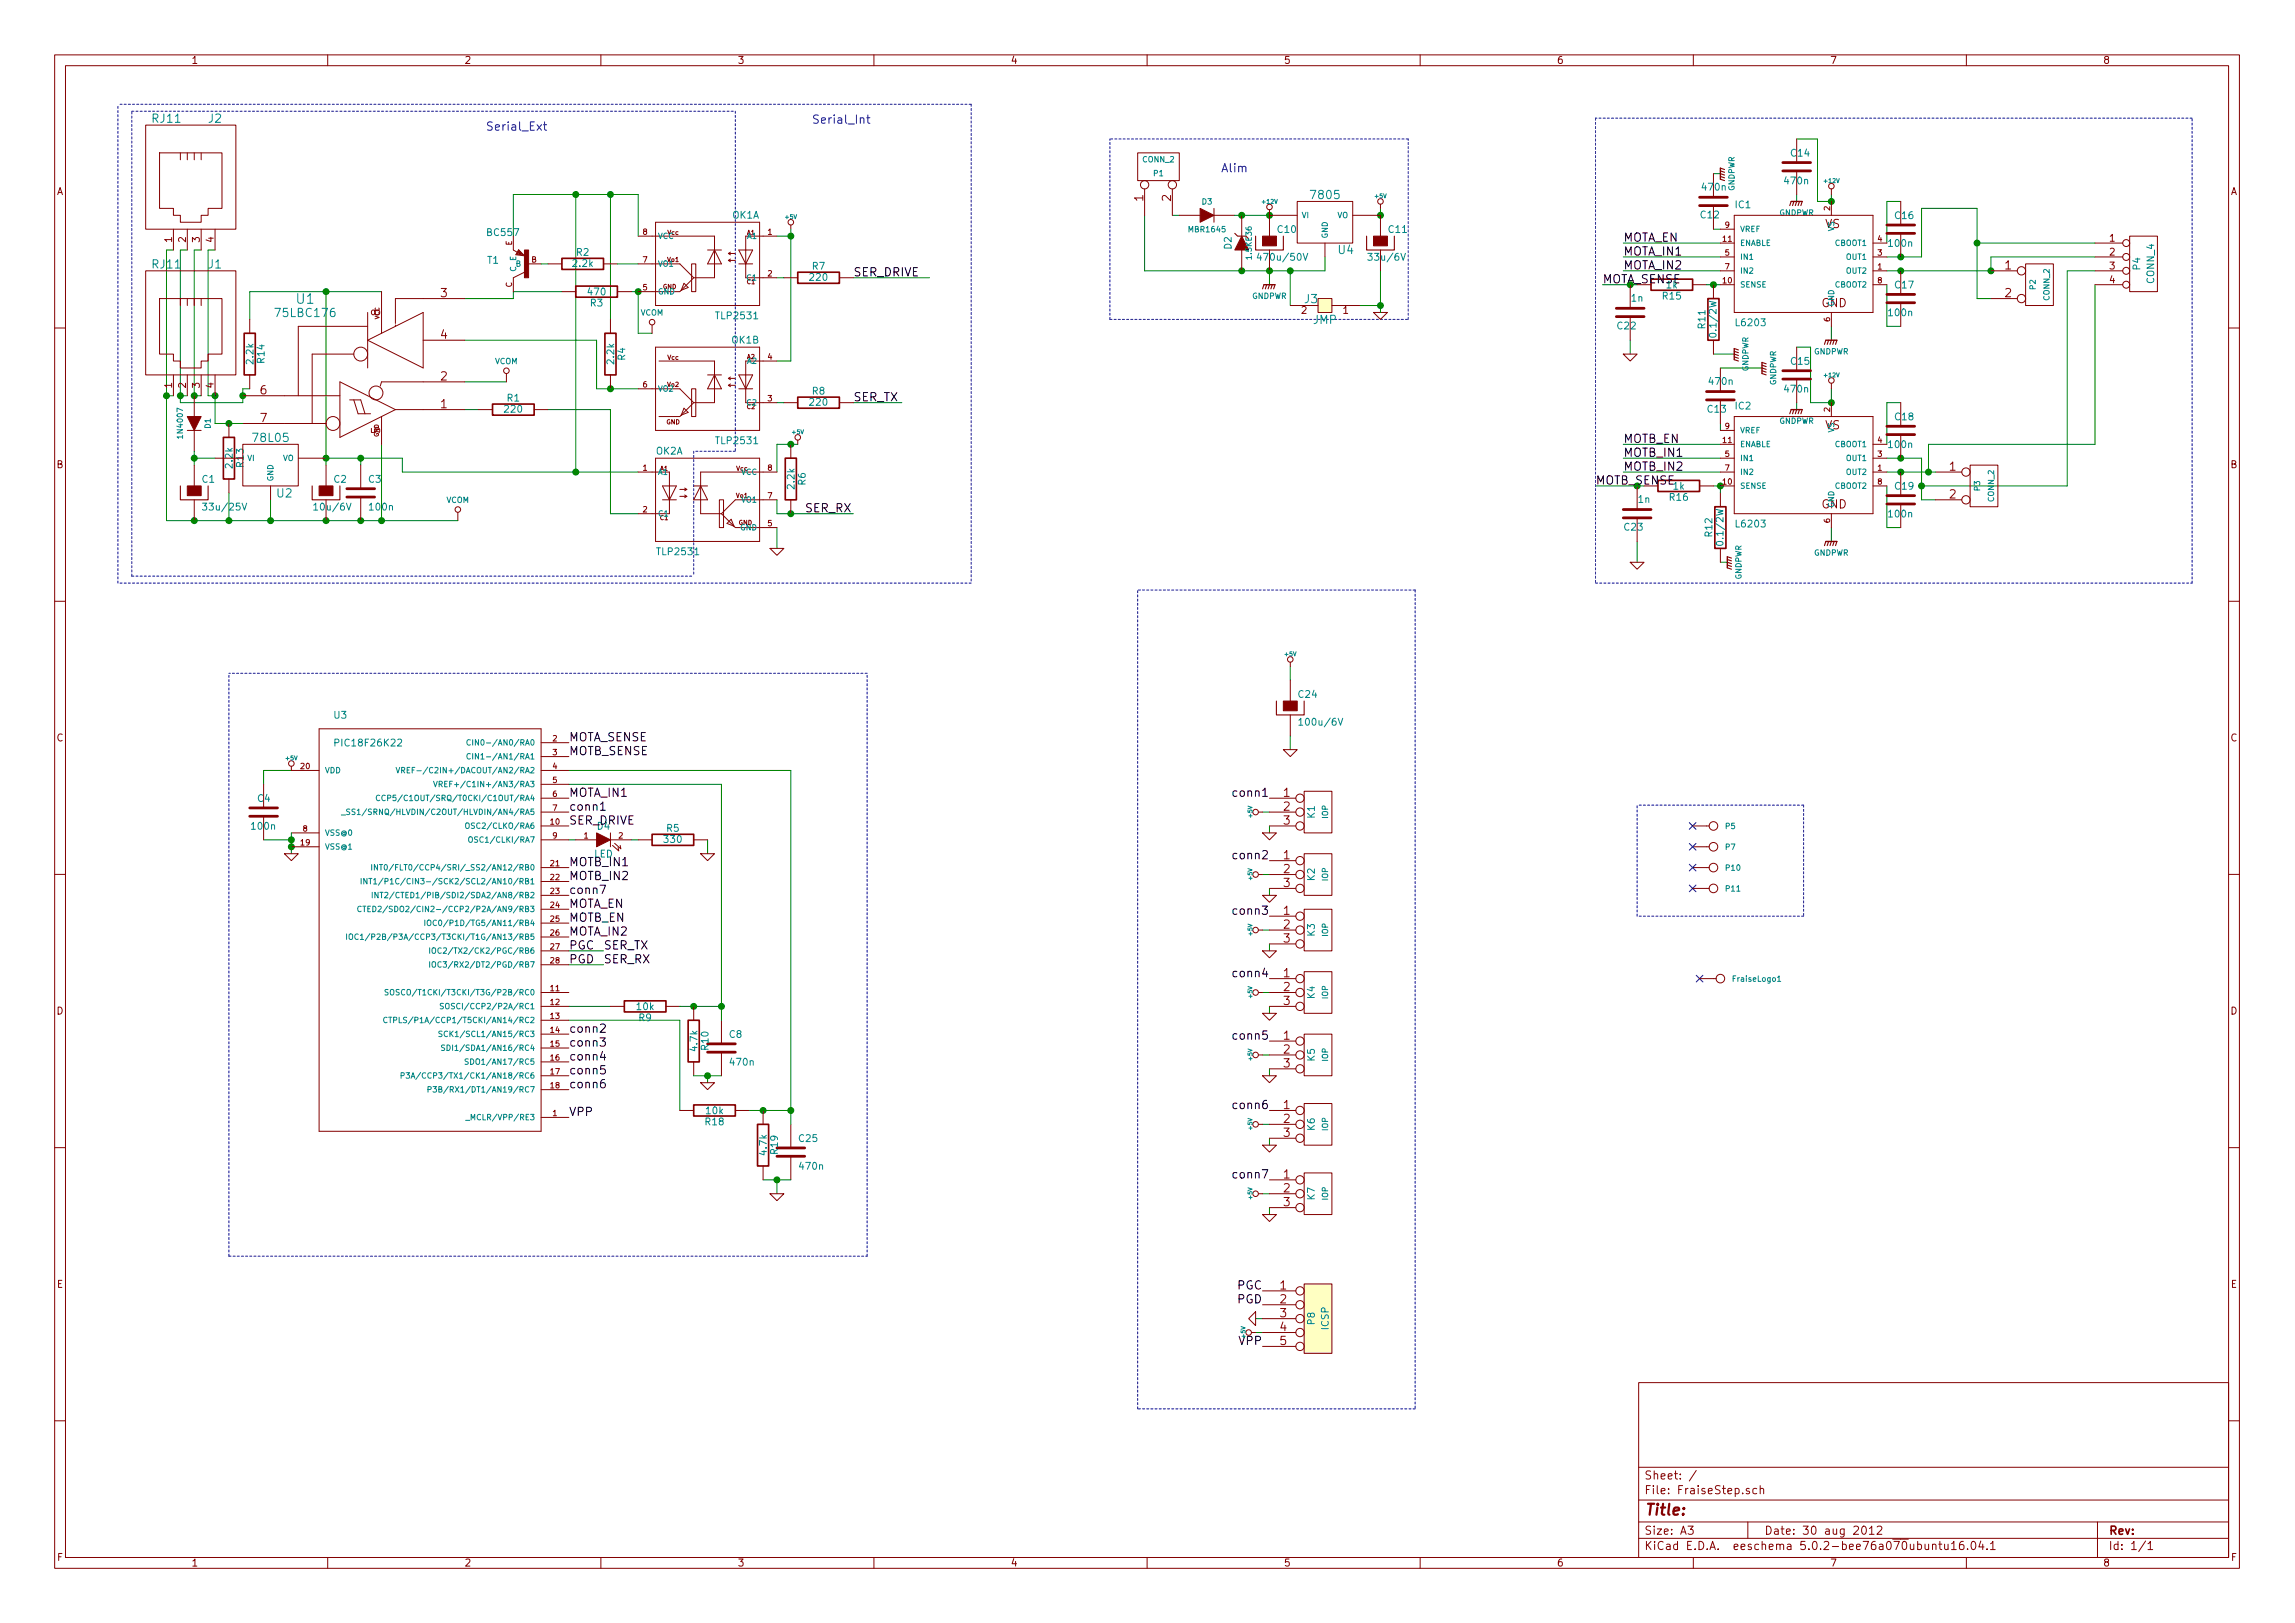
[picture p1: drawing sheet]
<svg xmlns="http://www.w3.org/2000/svg" width="420mm" height="297mm" viewBox="0 0 420 297" stroke-linecap="round" stroke-linejoin="round" font-family="sans-serif">
<defs><g id="words">
<text font-size="2.8" fill="#840000" x="301" y="277.3">Title:</text>
<text font-size="2.5" fill="#008484" x="54.3" y="55.6">U1</text>
<g font-size="2.1" fill="#008484">
<text x="27.9" y="22.5">RJ11</text>
<text x="38.2" y="22.5">J2</text>
<text x="240.2" y="36.4">7805</text>
<text x="245" y="46.5">U4</text>
<text x="27.9" y="49.1">RJ11</text>
<text x="38.2" y="49.1">J1</text>
<text x="50.7" y="58">75LBC176</text>
<text x="238.9" y="55.5">J3</text>
<text x="240.4" y="59.3">JMP</text>
<text x="46.5" y="80.9">78L05</text>
<text x="50.7" y="91">U2</text>
</g>
<g font-size="2.1" fill="#0000c2">
<text x="88.9" y="23.9">Serial_Ext</text>
<text x="148.6" y="22.6">Serial_Int</text>
<text x="223.5" y="31.5">Alim</text>
</g>
<g font-size="2.1" fill="#840000">
<text x="209.3" y="36.8" transform="rotate(-90 209.3 36.8)">1</text>
<text x="214.4" y="36.8" transform="rotate(-90 214.4 36.8)">2</text>
<text x="367.1" y="49.3">1</text>
<text x="69.6" y="57.8" transform="rotate(-90 69.6 57.8)">8</text>
<text x="80.7" y="54.4">3</text>
<text x="333.4" y="56.2">GND</text>
<text x="367.1" y="54.4">2</text>
<text x="80.7" y="62">4</text>
<text x="80.7" y="69.6">2</text>
<text x="47.7" y="72.2">6</text>
<text x="47.7" y="77.3">7</text>
<text x="80.7" y="74.7">1</text>
<text x="69.6" y="79.4" transform="rotate(-90 69.6 79.4)">5</text>
<text x="356.9" y="86.1">1</text>
<text x="333.4" y="93.1">GND</text>
<text x="356.9" y="91.2">2</text>
<text x="235" y="145.8">1</text>
<text x="235" y="148.4">2</text>
<text x="235" y="150.9">3</text>
<text x="235" y="157.3">1</text>
<text x="235" y="159.8">2</text>
<text x="235" y="167.4">1</text>
<text x="235" y="162.3">3</text>
<text x="235" y="170">2</text>
<text x="235" y="172.5">3</text>
<text x="235" y="178.9">1</text>
<text x="235" y="181.4">2</text>
<text x="235" y="183.9">3</text>
<text x="235" y="190.3">1</text>
<text x="235" y="192.8">2</text>
<text x="235" y="195.4">3</text>
<text x="235" y="203">1</text>
<text x="235" y="205.5">2</text>
<text x="235" y="208.1">3</text>
<text x="235" y="215.7">1</text>
<text x="235" y="218.2">2</text>
<text x="235" y="220.8">3</text>
<text x="234.4" y="236">1</text>
<text x="234.4" y="238.5">2</text>
<text x="234.4" y="241.1">3</text>
<text x="234.4" y="243.6">4</text>
<text x="234.4" y="246.2">5</text>
<text x="301" y="273.5">File: FraiseStep.sch</text>
<text x="301" y="270.8">Sheet: /</text>
<text x="301" y="280.9">Size: A3</text>
<text x="323" y="280.9">Date: 30 aug 2012</text>
<text x="386" y="280.9">Rev:</text>
<text x="301" y="283.7">KiCad E.D.A. eeschema 5.0.2-bee76a070ubuntu16.04.1</text>
<text x="386" y="283.7">Id: 1/1</text>
</g>
<g font-size="2.1">
<text x="297.2" y="46.8">MOTA_IN1</text>
<text x="297.2" y="44.2">MOTA_EN</text>
<text x="156.2" y="50.6">SER_DRIVE</text>
<text x="293.4" y="51.9">MOTA_SENSE</text>
<text x="297.2" y="49.3">MOTA_IN2</text>
<text x="156.2" y="73.4">SER_TX</text>
<text x="297.2" y="83.6">MOTB_IN1</text>
<text x="297.2" y="81.1">MOTB_EN</text>
<text x="297.2" y="86.1">MOTB_IN2</text>
<text x="147.3" y="93.8">SER_RX</text>
<text x="104.1" y="135.7">MOTA_SENSE</text>
<text x="104.1" y="138.2">MOTB_SENSE</text>
<text x="104.1" y="148.4">conn1</text>
<text x="104.1" y="145.8">MOTA_IN1</text>
<text x="226.2" y="145.8">conn1</text>
<text x="104.1" y="150.9">SER_DRIVE</text>
<text x="104.1" y="161.1">MOTB_IN2</text>
<text x="104.1" y="158.5">MOTB_IN1</text>
<text x="226.2" y="157.3">conn2</text>
<text x="104.1" y="163.6">conn7</text>
<text x="104.1" y="166.2">MOTA_EN</text>
<text x="226.2" y="167.4">conn3</text>
<text x="104.1" y="173.8">PGC</text>
<text x="104.1" y="171.2">MOTA_IN2</text>
<text x="104.1" y="168.7">MOTB_EN</text>
<text x="110.5" y="173.8">SER_TX</text>
<text x="104.1" y="176.3">PGD</text>
<text x="110.5" y="176.3">SER_RX</text>
<text x="226.2" y="178.9">conn4</text>
<text x="104.1" y="191.6">conn3</text>
<text x="104.1" y="189">conn2</text>
<text x="226.2" y="190.3">conn5</text>
<text x="104.1" y="196.6">conn5</text>
<text x="104.1" y="194.1">conn4</text>
<text x="104.1" y="199.2">conn6</text>
<text x="226.2" y="203">conn6</text>
<text x="104.1" y="204.3">VPP</text>
<text x="226.2" y="215.7">conn7</text>
<text x="226.5" y="238.5">PGD</text>
<text x="226.5" y="236">PGC</text>
<text x="226.9" y="246.2">VPP</text>
</g>
<text font-size="2.1" fill="#008400" x="292.1" y="88.7">MOTB_SENSE</text>
<g font-size="1.8" fill="#840000">
<text x="35" y="11.7">1</text>
<text x="85" y="11.7">2</text>
<text x="135" y="11.7">3</text>
<text x="185" y="11.7">4</text>
<text x="235" y="11.7">5</text>
<text x="285" y="11.7">6</text>
<text x="335" y="11.7">7</text>
<text x="385" y="11.7">8</text>
<text x="10.4" y="35.7">A</text>
<text x="408.4" y="35.7">A</text>
<text x="31.5" y="44.3" transform="rotate(-90 31.5 44.3)">1</text>
<text x="34" y="44.3" transform="rotate(-90 34 44.3)">2</text>
<text x="36.6" y="44.3" transform="rotate(-90 36.6 44.3)">3</text>
<text x="39.1" y="44.3" transform="rotate(-90 39.1 44.3)">4</text>
<text x="386.2" y="44.2">1</text>
<text x="386.2" y="46.8">2</text>
<text x="386.2" y="49.3">3</text>
<text x="386.2" y="51.9">4</text>
<text x="238.3" y="57.4">2</text>
<text x="245.9" y="57.4">1</text>
<text x="31.5" y="71" transform="rotate(-90 31.5 71)">1</text>
<text x="34" y="71" transform="rotate(-90 34 71)">2</text>
<text x="36.6" y="71" transform="rotate(-90 36.6 71)">3</text>
<text x="39.1" y="71" transform="rotate(-90 39.1 71)">4</text>
<text x="10.4" y="85.7">B</text>
<text x="408.4" y="85.7">B</text>
<text x="10.4" y="135.7">C</text>
<text x="408.4" y="135.7">C</text>
<text x="10.4" y="185.7">D</text>
<text x="408.4" y="185.7">D</text>
<text x="10.4" y="235.7">E</text>
<text x="408.4" y="235.7">E</text>
<text x="10.5" y="285.7">F</text>
<text x="35" y="286.7">1</text>
<text x="85" y="286.7">2</text>
<text x="135" y="286.7">3</text>
<text x="185" y="286.7">4</text>
<text x="235" y="286.7">5</text>
<text x="285" y="286.7">6</text>
<text x="335" y="286.7">7</text>
<text x="385" y="286.7">8</text>
<text x="408.5" y="285.7">F</text>
</g>
<g font-size="1.8" fill="#008484">
<text x="327.9" y="28.7">C14</text>
<text x="311.8" y="34.9">470n</text>
<text x="326.8" y="33.7">470n</text>
<text x="134.1" y="40">OK1A</text>
<text x="311.4" y="40">C12</text>
<text x="317.7" y="38.1">IC1</text>
<text x="347" y="40.1">C16</text>
<text x="89.3" y="43.2">BC557</text>
<text x="105.6" y="46.8">R2</text>
<text x="225.5" y="45.6" transform="rotate(-90 225.5 45.6)">D2</text>
<text x="230.9" y="47.7">470u/50V</text>
<text x="234" y="42.6">C10</text>
<text x="251" y="47.7">33u/6V</text>
<text x="254.3" y="42.6">C11</text>
<text x="345.9" y="45.2">100n</text>
<text x="89.3" y="48.3">T1</text>
<text x="105" y="48.9">2.2k</text>
<text x="148.4" y="51.4">220</text>
<text x="148.7" y="49.4">R7</text>
<text x="347" y="52.8">C17</text>
<text x="391.8" y="49.4" transform="rotate(-90 391.8 49.4)">P4</text>
<text x="394.4" y="51.9" transform="rotate(-90 394.4 51.9)">CONN_4</text>
<text x="107.7" y="54.1">470</text>
<text x="108.1" y="56.1">R3</text>
<text x="131.3" y="58.4">TLP2531</text>
<text x="298.7" y="55.2">1n</text>
<text x="304.4" y="54.8">R15</text>
<text x="318" y="59.7">L6203</text>
<text x="345.9" y="57.9">100n</text>
<text x="114.5" y="65.9" transform="rotate(-90 114.5 65.9)">R4</text>
<text x="134" y="62.9">OK1B</text>
<text x="296.2" y="60.3">C22</text>
<text x="312.2" y="60.1" transform="rotate(-90 312.2 60.1)">R11</text>
<text x="314.2" y="61.3" transform="rotate(-90 314.2 61.3)">0.1/2W</text>
<text x="46.4" y="66.5" transform="rotate(-90 46.4 66.5)">2.2k</text>
<text x="48.4" y="66.4" transform="rotate(-90 48.4 66.4)">R14</text>
<text x="112.4" y="66.5" transform="rotate(-90 112.4 66.5)">2.2k</text>
<text x="313" y="70.4">470n</text>
<text x="326.8" y="71.8">470n</text>
<text x="327.9" y="66.8">C15</text>
<text x="92.5" y="75.5">220</text>
<text x="92.9" y="73.5">R1</text>
<text x="148.4" y="74.3">220</text>
<text x="148.7" y="72.2">R8</text>
<text x="312.7" y="75.5">C13</text>
<text x="317.7" y="74.9">IC2</text>
<text x="347" y="76.9">C18</text>
<text x="120.1" y="83.2">OK2A</text>
<text x="131.3" y="81.3">TLP2531</text>
<text x="345.9" y="82">100n</text>
<text x="37" y="88.4">C1</text>
<text x="42.6" y="85.6" transform="rotate(-90 42.6 85.6)">2.2k</text>
<text x="44.6" y="85.5" transform="rotate(-90 44.6 85.5)">R13</text>
<text x="61.2" y="88.4">C2</text>
<text x="67.5" y="88.4">C3</text>
<text x="145.5" y="89.4" transform="rotate(-90 145.5 89.4)">2.2k</text>
<text x="147.5" y="88.8" transform="rotate(-90 147.5 88.8)">R6</text>
<text x="306.4" y="89.6">1k</text>
<text x="347" y="89.6">C19</text>
<text x="37.8" y="93.4">33u/25V</text>
<text x="58" y="93.4">10u/6V</text>
<text x="67.8" y="93.4">100n</text>
<text x="300" y="92">1n</text>
<text x="305.7" y="91.7">R16</text>
<text x="345.9" y="94.7">100n</text>
<text x="120.5" y="101.6">TLP2531</text>
<text x="297.4" y="97.1">C23</text>
<text x="313.5" y="98.2" transform="rotate(-90 313.5 98.2)">R12</text>
<text x="315.5" y="99.4" transform="rotate(-90 315.5 99.4)">0.1/2W</text>
<text x="318" y="96.5">L6203</text>
<text x="61.2" y="131.5">U3</text>
<text x="237.8" y="127.7">C24</text>
<text x="61.8" y="136.6">PIC18F26K22</text>
<text x="238.4" y="132.8">100u/6V</text>
<text x="47.2" y="146.8">C4</text>
<text x="240.7" y="149.7" transform="rotate(-90 240.7 149.7)">K1</text>
<text x="46.2" y="151.9">100n</text>
<text x="109.4" y="151.9">D4</text>
<text x="121.7" y="154.3">330</text>
<text x="122.1" y="152.2">R5</text>
<text x="108.7" y="156.9">LED</text>
<text x="240.7" y="161.2" transform="rotate(-90 240.7 161.2)">K2</text>
<text x="240.7" y="171.3" transform="rotate(-90 240.7 171.3)">K3</text>
<text x="116.6" y="184.9">10k</text>
<text x="240.7" y="182.8" transform="rotate(-90 240.7 182.8)">K4</text>
<text x="117" y="186.9">R9</text>
<text x="133.6" y="190">C8</text>
<text x="127.7" y="192.3" transform="rotate(-90 127.7 192.3)">4.7k</text>
<text x="129.7" y="192.1" transform="rotate(-90 129.7 192.1)">R10</text>
<text x="133.8" y="195">470n</text>
<text x="240.7" y="194.2" transform="rotate(-90 240.7 194.2)">K5</text>
<text x="129.3" y="203.9">10k</text>
<text x="129.2" y="206">R18</text>
<text x="146.3" y="209">C25</text>
<text x="240.7" y="206.9" transform="rotate(-90 240.7 206.9)">K6</text>
<text x="140.4" y="211.3" transform="rotate(-90 140.4 211.3)">4.7k</text>
<text x="142.4" y="211.2" transform="rotate(-90 142.4 211.2)">R19</text>
<text x="146.5" y="214.1">470n</text>
<text x="240.7" y="219.6" transform="rotate(-90 240.7 219.6)">K7</text>
<text x="240.7" y="242.4" transform="rotate(-90 240.7 242.4)">P8</text>
<text x="243.3" y="243.4" transform="rotate(-90 243.3 243.4)">ICSP</text>
</g>
<text font-size="1.8" x="305.1" y="52.8">1k</text>
<g font-size="1.4" fill="#008484">
<text x="209.2" y="29.7">CONN_2</text>
<text x="211.2" y="32.2">P1</text>
<text x="317.6" y="35" transform="rotate(-90 317.6 35)">GNDPWR</text>
<text x="220.1" y="37.4">D3</text>
<text x="238.3" y="39.9">VI</text>
<text x="244.8" y="39.9">VO</text>
<text x="325.7" y="39.5">GNDPWR</text>
<text x="94.5" y="47.7" transform="rotate(-90 94.5 47.7)">E</text>
<text x="120.4" y="43.7">VCC</text>
<text x="136.9" y="43.7">A1</text>
<text x="217.8" y="42.5">MBR1645</text>
<text x="229.2" y="47.2" transform="rotate(-90 229.2 47.2)">1.5KE36</text>
<text x="243.1" y="43.7" transform="rotate(-90 243.1 43.7)">GND</text>
<text x="318.5" y="47.5">IN1</text>
<text x="318.5" y="42.5">VREF</text>
<text x="318.5" y="45">ENABLE</text>
<text x="335.8" y="42.3" transform="rotate(-90 335.8 42.3)">VS</text>
<text x="336" y="45">CBOOT1</text>
<text x="338.1" y="47.5">OUT1</text>
<text x="94.5" y="49.8" transform="rotate(-90 94.5 49.8)">C</text>
<text x="94.5" y="48.8">B</text>
<text x="120.4" y="53.9">GND</text>
<text x="120.4" y="48.8">VO1</text>
<text x="136.9" y="51.3">C1</text>
<text x="318.5" y="50.1">IN2</text>
<text x="318.5" y="52.6">SENSE</text>
<text x="336" y="52.6">CBOOT2</text>
<text x="338.1" y="50.1">OUT2</text>
<text x="372.7" y="53" transform="rotate(-90 372.7 53)">P2</text>
<text x="117.3" y="57.7">VCOM</text>
<text x="229.2" y="54.7">GNDPWR</text>
<text x="335.8" y="56.2" transform="rotate(-90 335.8 56.2)">GND</text>
<text x="375.2" y="55" transform="rotate(-90 375.2 55)">CONN_2</text>
<text x="332.1" y="64.9">GNDPWR</text>
<text x="90.6" y="66.6">VCOM</text>
<text x="120.4" y="71.7">VO2</text>
<text x="136.9" y="66.6">A2</text>
<text x="320.1" y="68" transform="rotate(-90 320.1 68)">GNDPWR</text>
<text x="325.2" y="70.6" transform="rotate(-90 325.2 70.6)">GNDPWR</text>
<text x="136.9" y="74.2">C2</text>
<text x="325.7" y="77.6">GNDPWR</text>
<text x="33.5" y="80" transform="rotate(-90 33.5 80)">1N4007</text>
<text x="38.6" y="78.4" transform="rotate(-90 38.6 78.4)">D1</text>
<text x="318.5" y="79.3">VREF</text>
<text x="318.5" y="81.8">ENABLE</text>
<text x="335.8" y="79.1" transform="rotate(-90 335.8 79.1)">VS</text>
<text x="336" y="81.8">CBOOT1</text>
<text x="45.2" y="84.4">VI</text>
<text x="50" y="88.2" transform="rotate(-90 50 88.2)">GND</text>
<text x="51.8" y="84.4">VO</text>
<text x="120.4" y="86.9">A1</text>
<text x="135.7" y="86.9">VCC</text>
<text x="318.5" y="84.4">IN1</text>
<text x="318.5" y="86.9">IN2</text>
<text x="318.5" y="89.4">SENSE</text>
<text x="336" y="89.4">CBOOT2</text>
<text x="338.1" y="86.9">OUT2</text>
<text x="338.1" y="84.4">OUT1</text>
<text x="362.5" y="89.8" transform="rotate(-90 362.5 89.8)">P3</text>
<text x="81.7" y="92">VCOM</text>
<text x="120.4" y="94.5">C1</text>
<text x="135.9" y="92">VO1</text>
<text x="335.8" y="93" transform="rotate(-90 335.8 93)">GND</text>
<text x="365" y="91.8" transform="rotate(-90 365 91.8)">CONN_2</text>
<text x="135.5" y="97.1">GND</text>
<text x="332.1" y="101.7">GNDPWR</text>
<text x="318.8" y="106.1" transform="rotate(-90 318.8 106.1)">GNDPWR</text>
<text x="87.9" y="136.4">CIN0-/AN0/RA0</text>
<text x="59.4" y="141.5">VDD</text>
<text x="76.5" y="141.5">VREF-/C2IN+/DACOUT/AN2/RA2</text>
<text x="87.9" y="139">CIN1-/AN1/RA1</text>
<text x="67.2" y="149.1">_SS1/SRNQ/HLVDIN/C2OUT/HLVDIN/AN4/RA5</text>
<text x="72.7" y="146.6">CCP5/C1OUT/SRQ/T0CKI/C1OUT/RA4</text>
<text x="82.5" y="144.1">VREF+/C1IN+/AN3/RA3</text>
<text x="243.1" y="149.8" transform="rotate(-90 243.1 149.8)">IOP</text>
<text x="59.4" y="152.9">VSS@0</text>
<text x="59.4" y="155.5">VSS@1</text>
<text x="86.6" y="151.7">OSC2/CLKO/RA6</text>
<text x="87.3" y="154.2">OSC1/CLKI/RA7</text>
<text x="315.9" y="155.5">P7</text>
<text x="315.9" y="151.7">P5</text>
<text x="72.3" y="161.8">INT1/P1C/CIN3-/SCK2/SCL2/AN10/RB1</text>
<text x="73.2" y="159.3">INT0/FLT0/CCP4/SRI/_SS2/AN12/RB0</text>
<text x="243.1" y="161.3" transform="rotate(-90 243.1 161.3)">IOP</text>
<text x="316" y="159.3">P10</text>
<text x="71.3" y="166.9">CTED2/SDO2/CIN2-/CCP2/P2A/AN9/RB3</text>
<text x="73.1" y="164.4">INT2/CTED1/PIB/SDI2/SDA2/AN8/RB2</text>
<text x="316" y="163.2">P11</text>
<text x="69.4" y="172">IOC1/P2B/P3A/CCP3/T3CKI/T1G/AN13/RB5</text>
<text x="81.2" y="169.5">IOC0/P1D/TG5/AN11/RB4</text>
<text x="243.1" y="171.4" transform="rotate(-90 243.1 171.4)">IOP</text>
<text x="81.8" y="174.5">IOC2/TX2/CK2/PGC/RB6</text>
<text x="81.8" y="177.1">IOC3/RX2/DT2/PGD/RB7</text>
<text x="317.4" y="179.7">FraiseLogo1</text>
<text x="74.4" y="182.2">SOSCO/T1CKI/T3CKI/T3G/P2B/RC0</text>
<text x="83.1" y="184.7">SOSCI/CCP2/P2A/RC1</text>
<text x="243.1" y="182.8" transform="rotate(-90 243.1 182.8)">IOP</text>
<text x="74.4" y="187.2">CTPLS/P1A/CCP1/T5CKI/AN14/RC2</text>
<text x="83" y="189.8">SCK1/SCL1/AN15/RC3</text>
<text x="77.7" y="197.4">P3A/CCP3/TX1/CK1/AN18/RC6</text>
<text x="83.5" y="192.3">SDI1/SDA1/AN16/RC4</text>
<text x="87" y="194.9">SDO1/AN17/RC5</text>
<text x="243.1" y="194.3" transform="rotate(-90 243.1 194.3)">IOP</text>
<text x="81.8" y="199.9">P3B/RX1/DT1/AN19/RC7</text>
<text x="86.8" y="205">_MCLR/VPP/RE3</text>
<text x="243.1" y="207" transform="rotate(-90 243.1 207)">IOP</text>
<text x="243.1" y="219.7" transform="rotate(-90 243.1 219.7)">IOP</text>
</g>
<g font-size="1.4" fill="#840000">
<text x="315.8" y="41.7">9</text>
<text x="335" y="38.5" transform="rotate(-90 335 38.5)">2</text>
<text x="93.7" y="44.9" transform="rotate(-90 93.7 44.9)">E</text>
<text x="117.7" y="43">8</text>
<text x="140.6" y="43">1</text>
<text x="315.4" y="44.2">11</text>
<text x="315.8" y="46.8">5</text>
<text x="343.8" y="46.8">3</text>
<text x="343.8" y="44.2">4</text>
<text x="93.7" y="52.6" transform="rotate(-90 93.7 52.6)">C</text>
<text x="97.3" y="48">B</text>
<text x="117.7" y="53.1">5</text>
<text x="117.7" y="48">7</text>
<text x="140.6" y="50.6">2</text>
<text x="315.4" y="51.9">10</text>
<text x="315.8" y="49.3">7</text>
<text x="343.8" y="49.3">1</text>
<text x="343.8" y="51.9">8</text>
<text x="335" y="58.8" transform="rotate(-90 335 58.8)">6</text>
<text x="140.6" y="65.8">4</text>
<text x="117.7" y="70.9">6</text>
<text x="140.6" y="73.4">3</text>
<text x="335" y="75.3" transform="rotate(-90 335 75.3)">2</text>
<text x="315.4" y="81.1">11</text>
<text x="315.8" y="83.6">5</text>
<text x="315.8" y="78.5">9</text>
<text x="343.8" y="83.6">3</text>
<text x="343.8" y="81.1">4</text>
<text x="117.7" y="86.1">1</text>
<text x="140.6" y="86.1">8</text>
<text x="315.4" y="88.7">10</text>
<text x="315.8" y="86.1">7</text>
<text x="343.8" y="86.1">1</text>
<text x="343.8" y="88.7">8</text>
<text x="117.7" y="93.8">2</text>
<text x="140.6" y="91.2">7</text>
<text x="335" y="95.7" transform="rotate(-90 335 95.7)">6</text>
<text x="140.6" y="96.3">5</text>
<text x="101.2" y="135.7">2</text>
<text x="55.1" y="140.8">20</text>
<text x="101.2" y="138.2">3</text>
<text x="101.2" y="140.8">4</text>
<text x="101.2" y="143.3">5</text>
<text x="101.2" y="145.8">6</text>
<text x="101.2" y="148.4">7</text>
<text x="55.1" y="154.7">19</text>
<text x="55.5" y="152.2">8</text>
<text x="100.8" y="150.9">10</text>
<text x="101.2" y="153.5">9</text>
<text x="106.9" y="153.5">1</text>
<text x="113.3" y="153.5">2</text>
<text x="100.8" y="158.5">21</text>
<text x="100.8" y="161.1">22</text>
<text x="100.8" y="163.6">23</text>
<text x="100.8" y="166.2">24</text>
<text x="100.8" y="168.7">25</text>
<text x="100.8" y="171.2">26</text>
<text x="100.8" y="173.8">27</text>
<text x="100.8" y="176.3">28</text>
<text x="100.8" y="181.4">11</text>
<text x="100.8" y="183.9">12</text>
<text x="100.8" y="186.5">13</text>
<text x="100.8" y="189">14</text>
<text x="100.8" y="191.6">15</text>
<text x="100.8" y="194.1">16</text>
<text x="100.8" y="196.6">17</text>
<text x="100.8" y="199.2">18</text>
<text x="101.2" y="204.3">1</text>
</g>
<g font-size="1.1" fill="#008484">
<text x="334" y="33.5">+12V</text>
<text x="143.8" y="40.1">+5V</text>
<text x="231.2" y="37.3">+12V</text>
<text x="251.8" y="36.3">+5V</text>
<text x="136.8" y="43">A1</text>
<text x="334" y="69">+12V</text>
<text x="145.1" y="79.5">+5V</text>
<text x="120.9" y="86.2">A1</text>
<text x="120.9" y="95.2">C1</text>
<text x="235.3" y="120.1">+5V</text>
<text x="52.4" y="139.2">+5V</text>
<text x="229.3" y="149.6" transform="rotate(-90 229.3 149.6)">+5V</text>
<text x="229.3" y="161" transform="rotate(-90 229.3 161)">+5V</text>
<text x="229.3" y="171.2" transform="rotate(-90 229.3 171.2)">+5V</text>
<text x="229.3" y="182.6" transform="rotate(-90 229.3 182.6)">+5V</text>
<text x="229.3" y="194" transform="rotate(-90 229.3 194)">+5V</text>
<text x="229.3" y="206.7" transform="rotate(-90 229.3 206.7)">+5V</text>
<text x="229.3" y="219.4" transform="rotate(-90 229.3 219.4)">+5V</text>
<text x="228" y="244.8" transform="rotate(-90 228 244.8)">+5V</text>
</g>
<g font-size="1.1" fill="#840000">
<text x="122.2" y="47.9">Vo1</text>
<text x="122.3" y="43">Vcc</text>
<text x="121.4" y="52.9">GND</text>
<text x="136.8" y="52">C1</text>
<text x="122.3" y="65.8">Vcc</text>
<text x="136.8" y="65.7">A2</text>
<text x="122.2" y="70.8">Vo2</text>
<text x="122" y="77.7">GND</text>
<text x="136.8" y="74.9">C2</text>
<text x="134.8" y="86.2">Vcc</text>
<text x="134.8" y="91.1">Vo1</text>
<text x="135.2" y="96.1">GND</text>
</g>
</g></defs>
<g fill="none" stroke="#840000" stroke-width=".18">
<path d="M10 10h400v277h-400zM12 12h396v273.1h-396zM60 10v2M110 10v2M160 10v2M210 10v2M260 10v2M310 10v2M360 10v2M26.7 22.9h16.5v19h-16.5zM29.2 28h11.4v10.1h-2.5v1.3h-1.3v1.3h-3.8v-1.3h-1.3v-1.3h-2.5zM33 28v1.2"/>
<path d="M34.3 28v1.2M35.6 28v1.2M36.8 28v1.2M208.3 28h7.6v5.1h-7.6zM209.5 34.6v4.8M214.6 34.6v4.8M215.9 39.4h3.8M222.2 38.1v2.6M222.2 39.4h3.9M227.3 39.4v3.8M232.4 38.4v1M232.4 39.4v3.8"/>
<path d="M232.4 39.4h5.1M237.5 36.9h10.1v7.6h-10.1zM247.6 39.4h5.1v3.8M252.7 37.4v.7M313.7 31.8v4.3M313.7 37.6v4.3M317.5 39.4h25.4v17.8h-25.4zM328.9 25.4v4.4M328.9 31.3v4.3M335.3 34.6v1M335.3 36.9v2.5M348 36.9v4.3"/>
<path d="M26.7 49.6h16.5v19h-16.5zM29.2 54.6h11.4v10.2h-2.5v1.3h-1.3v1.2h-3.8v-1.2h-1.3v-1.3h-2.5zM31.7 41.9v3.9M33 54.6v1.3M34.3 54.6v1.3M34.3 41.9v3.9M35.6 54.6v1.3M36.8 54.6v1.3M36.8 41.9v3.9M39.4 41.9v3.9M45.7 58.5v2.5M67.3 59.7h-12.7v12.7"/>
<path d="M67.3 57.2v10.1M69.8 53.4v7.6M72.4 59.5v.2M85.1 54.6h-12.7v4.6M94 43.2v2.6l.7 .4M94.9 45.7l1.1 1.1-1.6-.2zM95 46.4h.4l-.4-.3-.3 .4 1.1 .1-.8-.7-.4 .6M96 49.8l-2 1v2.6M96.5 48.3h2.6M100.3 48.3h2.6M102.9 53.4h2.5M110.5 48.3h2.5"/>
<path d="M111.8 58.5v2.5M113 53.4h2.6M116.8 43.2h14v7.6h-3.8M116.8 48.3h7.7l2.5 2.5M119.4 59.5v1.5M120 40.7h19.1v15.2h-19.1zM125.2 51.9l.8 .7-1.3 .5zM126.6 48.3h.8v5.1h-.8zM127 50.8l-2.5 2.6h-7.7M129.5 45.8h2.6M130.8 45.8l1.3 2.5h-2.6zM133.3 46.4h1.3"/>
<path d="M133.3 47.7h1.3M133.3 47.7l.4 .2M133.3 46.4l.4 .2M133.7 47.4l-.4 .3M133.7 46.1l-.4 .3M135.3 48.3h2.5M135.3 45.8h2.5l-1.3 2.5zM142.2 43.2h-5.7v7.6h5.7M143.5 50.8h2.5M144.8 41.2v.7M153.7 50.8h2.5M227.3 45.8v3.8"/>
<path d="M232.4 45.8v3.8M236.2 55.9h5.1M241.3 54.6h2.5v2.6h-2.5zM242.6 44.5v2.5M243.8 55.9h5.1M251.5 57.2h2.5l-1.3 1.3zM252.7 45.8v3.8M298.4 52.1v4.3M298.4 57.9v4.4M309.9 52.1h2.5M313.7 52.1v2.5M315 52.1h2.5"/>
<path d="M315 44.5h2.5M315 47h2.5M315 49.6h2.5M315 41.9h2.5M335.3 57.2v2.5M336.6 40.2l-.6-.1-.3 .3 .1 .3 .7 .4v.4a.62 .62 0 0 1-.8 .1M342.9 52.1h2.5M342.9 44.5h2.5M342.9 47h2.5M342.9 49.6h2.5M348 42.7v4.3M348 49.6v4.3"/>
<path d="M348 55.4v4.3M364.5 49.6h4.8M364.5 54.6h4.8M370.8 48.3h5.1v7.6h-5.1zM383.5 52.1h5.1M383.5 44.5h5.1M383.5 47h5.1M383.5 49.6h5.1M389.9 43.2h5.1v10.2h-5.1zM10 60h2M31.7 68.6v3.8M34.3 78.8h2.5"/>
<path d="M34.3 68.6v3.8M35.6 72.4v3.8M35.6 78.8v3.8M36.8 68.6v3.8M39.4 68.6v3.8M41.9 77.5v2.5M44.4 72.4h17.8M44.4 77.5h15.3M45.7 68.6v2.6M62.2 69.9l10.2 5.1-10.2 5zM64 73.2h2l.8 2.5M64.8 73.2l.8 2.5h2.2"/>
<path d="M64.8 64.8h-7.7v12.7M67.3 62.3l10.2-5.1v10.1zM69.8 76.2v5.1M72.4 75h12.7M77.5 62.3h7.6M85.1 69.9h-15.3l-.2 .7M87.6 75h2.6M92.7 68.4v1.5M97.8 75h2.5M111.8 68.6v2.6M116.8 71.2h7.7l2.5 2.5M120 63.5h19.1v15.3h-19.1z"/>
<path d="M120.6 66.1h10.2v7.6h-3.8M125.2 74.7l.8 .8-1.3 .5zM126.6 71.2h.8v5h-.8zM127 73.7l-2.5 2.5h-3.9M129.5 68.6h2.6M130.8 68.6l1.3 2.6h-2.6zM133.3 70.5h1.3M133.3 69.3h1.3M133.3 70.5l.4 .3M133.3 69.3l.4 .2M133.7 70.3l-.4 .2M133.7 69l-.4 .3"/>
<path d="M135.3 71.2h2.5M135.3 68.6h2.5l-1.3 2.6zM142.2 66.1h-5.7v7.6h5.7M143.5 73.7h2.5M153.7 73.7h2.5M297.2 64.8h2.5l-1.3 1.3zM313.7 62.3v2.5M315 78.8h2.5M315 67.3v4.4M315 73.2v4.3M317.5 76.2h25.4v17.8h-25.4zM328.9 63.5v4.4"/>
<path d="M328.9 69.4v4.3M335.3 70.1v1.1M335.3 73.7v2.5M336.6 77h-.6l-.3 .3 .1 .3 .7 .3v.4a.62 .62 0 0 1-.8 .1M348 73.7v4.3M348 79.5v4.4M408 60h2M35.6 85.1v3.8M35.6 91.5v3.8M39.4 83.9h5M41.9 87.7v2.5M44.4 81.3h10.2v7.6h-10.2z"/>
<path d="M49.5 88.9v2.6M54.6 83.9h5.1M59.7 85.1v3.8M59.7 91.5v3.8M66 85.1v4.3M66 91v4.3M83.8 93.8v1.5M116.8 86.4h5.8v7.6h-5.8M120 83.9h19.1v15.2h-19.1zM121.3 88.9h2.5l-1.2 2.6zM121.3 91.5h2.5M124.5 90.8h1.2"/>
<path d="M124.5 89.6h1.2M125.3 90.6l.4 .2M125.3 89.3l.4 .3M125.7 90.8l-.4 .3M125.7 89.6l-.4 .2M127 88.9h2.5M128.3 88.9l1.2 2.6h-2.5zM131.7 91.5h.8v5.1h-.8zM132.1 94l2.5 2.6h7.6M133.1 95.8l.8-.8 .5 1.3zM142.2 86.4h-13.9v7.6h3.8M142.2 91.5h-7.6l-2.5 2.5"/>
<path d="M144.8 81.3v2.6M144.8 91.5v2.5M146 80.6v.7M299.7 88.9v4.4M299.7 94.8v4.3M311.1 88.9h2.6M315 88.9h2.5M315 90.2v2.5M315 86.4h2.5M315 83.9h2.5M315 81.3h2.5M335.3 94v2.6"/>
<path d="M342.9 88.9h2.5M342.9 86.4h2.5M342.9 83.9h2.5M342.9 81.3h2.5M348 86.4v4.3M348 92.2v4.4M354.3 86.4h4.9M354.3 91.5h4.9M360.7 85.1h5.1v7.6h-5.1zM10 110h2M141 100.4h2.5l-1.3 1.2zM298.4 102.9h2.6l-1.3 1.3z"/>
<path d="M315 100.4v2.5M408 110h2M58.4 133.4h40.7v73.6h-40.7zM99.1 135.9h5M99.1 138.5h5M234.9 137.2h2.6l-1.3 1.3zM236.2 121.2v.8M236.2 124.5v3.8M236.2 130.8v3.9M48.3 143.5v4.4M48.3 149.4v4.3M52.1 156.2h2.5l-1.3 1.3z"/>
<path d="M53.3 140.2v.8h5.1M53.3 155h5.1M53.3 152.4h5.1M99.1 153.7h5M99.1 158.8h5M99.1 151.2h5M99.1 141h5M99.1 143.5h5M99.1 146.1h5M99.1 148.6h5M105.4 153.7h3.8M111.8 152.4v2.6"/>
<path d="M111.8 153.7h3.8M112.1 154.7l1.2 1-.1-.6M112.5 154.3l1.2 1.1-.2-.7M116.8 153.7h2.6M127 153.7h2.5M128.3 156.2h2.5l-1.3 1.3zM230.4 148.6h.7M231.1 152.4h2.6l-1.3 1.3zM232.4 151.2h4.8M232.4 146.1h4.8M232.4 148.6h4.8M232.4 157.5h4.8"/>
<path d="M238.8 156.2h5v7.7h-5zM238.8 144.8h5v7.6h-5zM309.9 158.8h3M309.9 155h3M309.9 151.2h3M10 160h2M99.1 161.3h5M99.1 163.9h5M99.1 166.4h5M99.1 168.9h5M99.1 171.5h5M99.1 174h5"/>
<path d="M99.1 176.6h5M230.4 170.2h.7M230.4 160.1h.7M231.1 174h2.6l-1.3 1.3zM231.1 163.9h2.6l-1.3 1.2zM232.4 160.1h4.8M232.4 179.1h4.8M232.4 162.6h4.8M232.4 167.7h4.8M232.4 170.2h4.8M232.4 172.8h4.8M238.8 177.8h5v7.7h-5z"/>
<path d="M238.8 166.4h5v7.6h-5zM309.9 162.6h3M311.1 179.1h3.1M408 160h2M99.1 181.6h5M99.1 184.2h5M99.1 186.7h5M99.1 189.3h5M99.1 191.8h5M99.1 194.3h5M99.1 196.9h5M99.1 199.4h5"/>
<path d="M111.8 184.2h2.5M121.9 184.2h2.6M127 184.2v2.5M127 194.3v2.6M128.3 198.2h2.5l-1.3 1.2zM132.1 186.7v4.3M132.1 192.6v4.3M230.4 193.1h.7M230.4 181.6h.7M231.1 196.9h2.6l-1.3 1.3zM231.1 185.5h2.6l-1.3 1.2zM232.4 190.5h4.8"/>
<path d="M232.4 193.1h4.8M232.4 195.6h4.8M232.4 181.6h4.8M232.4 184.2h4.8M238.8 189.3h5v7.6h-5zM10 210h2M99.1 204.5h5M124.5 203.2h2.5M134.6 203.2h2.6M139.7 203.2v2.6M139.7 213.4v2.5M141 218.5h2.5l-1.3 1.2z"/>
<path d="M144.8 205.8v4.3M144.8 211.6v4.3M230.4 205.8h.7M230.4 218.5h.7M231.1 209.6h2.6l-1.3 1.3zM232.4 203.2h4.8M232.4 205.8h4.8M232.4 208.3h4.8M232.4 215.9h4.8M232.4 218.5h4.8M238.8 202h5v7.6h-5zM238.8 214.7h5v7.6h-5z"/>
<path d="M408 210h2M231.1 222.3h2.6l-1.3 1.3zM231.1 236.3h6.1M231.1 238.8h6.1M232.4 221h4.8M238.8 235h5v12.7h-5zM228.6 241.3l1.3-1.2v2.5zM229.1 243.9h.8M231.1 241.3h6.1M231.1 243.9h6.1M231.1 246.4h6.1M300 253h108v32.1h-108z"/>
<path d="M10 260h2M300 278.5h108M300 274.5h108M300 268.5h108M309 279.3h1l-.5 .6 .4 .1v.7l-.2 .1-.7-.1M310.5 269.1l-1.2 2M320 278.5v3M320.2 272.5l-.3-.1-.2 .2 .1 .2 .4 .2v.3h-.5M321.6 272.5l-.4-.1-.3 .3 .1 .6 .2 .1 .4-.1M322.2 272.5l.3-.1 .3 .1 .1 .9M322.2 271.9v1.5M341 279.5l.2-.2a.8 .8 0 0 1 .5 .8 .8 .8 0 0 1-.5 .7l-.2-.1-.2-.5z"/>
<path d="M342.2 279.7l.5-.4v1.5M343.7 279.5l.5-.2 .3 .4-.9 1.1h.9M384 278.5v6.6M408 260h2M60 285.1v1.9M110 285.1v1.9M160 285.1v1.9M210 285.1v1.9M260 285.1v1.9M300 281.5h108M310 285.1v1.9M342.2 280.8h.9"/>
<path d="M353.8 282.7l.2-.1 .4 .1v.9M354.9 282.6h.6M355.1 282.1v1.3l.4 .2M356 282.6l.1 .9 .3 .1 .2-.1M356.6 282.6v1M357.3 282.5l.4-.4v1.5M357.3 283.6h.8M359.4 282.1a.59 .59 0 0 0-.7 .6l.1 .8 .2 .1 .5-.1 .1-.5-.2-.3h-.4l-.3 .3M360 285.1v1.9M360.2 283.5v.1M361 282.3l.2-.2a.8 .8 0 0 1 .5 .8 .8 .8 0 0 1-.5 .7l-.2-.1-.1-.5zM362.6 282l-.3 1.1h.9"/>
<path d="M363 282.6v1M363.8 283.5v.1M364.4 282.5l.4-.4v1.5M364.4 283.6h.9M392.8 282l-1.3 2M393.2 282.5l.5-.4v1.5M393.2 283.6h.9"/>
<circle cx="209.6" cy="33.8" r=".76"/>
<circle cx="214.6" cy="33.8" r=".76"/>
<circle cx="232.4" cy="37.9" r=".51"/>
<circle cx="252.7" cy="36.9" r=".51"/>
<circle cx="335.3" cy="34.1" r=".51"/>
<circle cx="119.4" cy="59" r=".51"/>
<circle cx="144.8" cy="40.7" r=".51"/>
<circle cx="370.1" cy="49.6" r=".76"/>
<circle cx="370.1" cy="54.6" r=".76"/>
<circle cx="389.3" cy="52.1" r=".63"/>
<circle cx="389.3" cy="44.5" r=".63"/>
<circle cx="389.3" cy="47" r=".63"/>
<circle cx="389.3" cy="49.6" r=".63"/>
<circle cx="61" cy="77.5" r="1.27"/>
<circle cx="66" cy="64.8" r="1.27"/>
<circle cx="68.8" cy="71.9" r="1.27"/>
<circle cx="92.7" cy="67.9" r=".51"/>
<circle cx="335.3" cy="69.6" r=".51"/>
<circle cx="83.8" cy="93.3" r=".51"/>
<circle cx="146.1" cy="80" r=".51"/>
<circle cx="359.9" cy="91.5" r=".76"/>
<circle cx="359.9" cy="86.4" r=".76"/>
<circle cx="53.3" cy="139.7" r=".51"/>
<circle cx="236.2" cy="120.7" r=".51"/>
<circle cx="229.9" cy="148.6" r=".51"/>
<circle cx="238" cy="146.1" r=".76"/>
<circle cx="238" cy="157.5" r=".76"/>
<circle cx="238" cy="151.2" r=".76"/>
<circle cx="238" cy="148.6" r=".76"/>
<circle cx="313.7" cy="155" r=".79"/>
<circle cx="313.7" cy="151.2" r=".79"/>
<circle cx="313.7" cy="158.8" r=".79"/>
<circle cx="229.9" cy="160.1" r=".51"/>
<circle cx="229.9" cy="170.2" r=".51"/>
<circle cx="238" cy="160.1" r=".76"/>
<circle cx="238" cy="179.1" r=".76"/>
<circle cx="238" cy="170.2" r=".76"/>
<circle cx="238" cy="162.6" r=".76"/>
<circle cx="238" cy="167.7" r=".76"/>
<circle cx="238" cy="172.8" r=".76"/>
<circle cx="313.7" cy="162.6" r=".79"/>
<circle cx="315" cy="179.1" r=".79"/>
<circle cx="229.9" cy="193.1" r=".51"/>
<circle cx="229.9" cy="181.6" r=".51"/>
<circle cx="238" cy="193.1" r=".76"/>
<circle cx="238" cy="184.2" r=".76"/>
<circle cx="238" cy="195.6" r=".76"/>
<circle cx="238" cy="190.5" r=".76"/>
<circle cx="238" cy="181.6" r=".76"/>
<circle cx="229.9" cy="205.8" r=".51"/>
<circle cx="229.9" cy="218.5" r=".51"/>
<circle cx="238" cy="203.2" r=".76"/>
<circle cx="238" cy="208.3" r=".76"/>
<circle cx="238" cy="215.9" r=".76"/>
<circle cx="238" cy="218.5" r=".76"/>
<circle cx="238" cy="205.8" r=".76"/>
<circle cx="238" cy="221" r=".76"/>
<circle cx="238" cy="238.8" r=".76"/>
<circle cx="238" cy="236.3" r=".76"/>
<circle cx="228.6" cy="243.9" r=".51"/>
<circle cx="238" cy="243.9" r=".76"/>
<circle cx="238" cy="241.3" r=".76"/>
<circle cx="238" cy="246.4" r=".76"/>
</g>
<g fill="none" stroke="#008400" stroke-width=".18">
<path d="M105.4 35.6v50.8M111.8 35.6v22.9M209.5 39.4v10.2h33.1v-2.6M214.6 39.4h1.3M226.1 39.4h6.3M252.7 38.1v1.3M313.7 31.8h1.3M328.9 25.4h3.8v11.5h2.6v-1.3M328.9 35.6v1.3M348 36.9h-2.6v7.6M31.7 45.8h-1.2v49.5h53.3M34.3 45.8h-1.3v27.9h11.4v-2.5h1.3"/>
<path d="M36.8 45.8h-1.2v26.6h1.2M39.4 45.8h-1.3v26.6h1.3v5.1h5M59.7 53.4v31.7M69.8 53.4h-24.1v5.1M94 43.2v-7.6h22.8v7.6M99.1 48.3h1.2M102.9 53.4h-8.9v1.2h-8.9M113 48.3h3.8M115.6 53.4h1.2v7.6h2.6M142.2 50.8h1.3M142.2 43.2h2.6M144.8 41.9v24.2h-2.6"/>
<path d="M156.2 50.8h14M232.4 49.6v2.5M236.2 49.6v6.3M248.9 55.9h3.8M252.7 49.6v7.6M293.4 52.1h5M297.2 49.6h17.8M297.2 47h17.8M297.2 44.5h17.8M312.4 52.1h2.6M313.7 41.9h1.3M335.3 59.7v2.6"/>
<path d="M345.4 47h6.4v-8.9h10.1v16.5h2.6M345.4 52.1v7.6h2.6M361.9 44.5h21.6M383.5 47h-19v2.6h-19.1M383.5 49.6h-5v39.3h-26.7M383.5 52.1v29.2h-30.4v5.1M30.5 72.4h1.2M33 72.4h1.3M85.1 62.3h24.1v8.9h7.6M85.1 75h2.5M85.1 69.9h7.6M100.3 75h11.5v19h5"/>
<path d="M142.2 73.7h1.3M156.2 73.7h8.9M298.4 62.3v2.5M313.7 64.8h3.8M315 67.3h7.6M315 77.5v1.3M328.9 63.5h2.6v10.2h3.8v-2.5M328.9 73.7v1.3M348 73.7h-2.6v7.6M35.6 82.6v2.5M35.6 83.9h3.8M41.9 90.2v5.1"/>
<path d="M49.5 91.5v3.8M59.7 83.9h14v2.5h43.1M66 83.9v1.2M69.8 81.3v14M142.2 91.5v2.5h14M142.2 96.6v3.8M146 81.3h-3.8v5.1M292.1 88.9h7.6M297.2 83.9h17.8M297.2 86.4h17.8M297.2 81.3h17.8M299.7 99.1v3.8"/>
<path d="M313.7 88.9h1.3v1.3M335.3 96.6v2.5M345.4 83.9h6.4v7.6h2.5M345.4 86.4h8.9M345.4 88.9v7.7h2.6M315 102.9h1.2M236.2 122v2.5M236.2 134.7v2.5M48.3 153.7h5M53.3 152.4v3.8M53.3 141h-5v2.5M104.1 153.7h1.3"/>
<path d="M104.1 141h40.7v64.8M104.1 143.5h28v43.2M115.6 153.7h1.2M129.5 153.7v2.5M231.1 148.6h1.3M232.4 151.2v1.2M104.1 174h6.4M104.1 176.6h6.4M231.1 170.2h1.3M231.1 160.1h1.3M232.4 162.6v1.3M232.4 172.8v1.2"/>
<path d="M104.1 186.7h20.4v16.5M104.1 184.2h7.7M124.5 184.2h7.6M127 196.9h5.1M129.5 196.9v1.3M231.1 193.1h1.3M231.1 181.6h1.3M232.4 184.2v1.3M232.4 195.6v1.3M137.2 203.2h7.6M139.7 215.9h5.1M142.2 215.9v2.6"/>
<path d="M231.1 205.8h1.3M231.1 218.5h1.3M232.4 208.3v1.3M232.4 221v1.3M229.9 243.9h1.2M229.9 241.3h1.2"/>
</g>
<g fill="#008400" stroke="#008400" stroke-width=".25">
<circle cx="236.2" cy="49.6" r=".51"/>
<circle cx="44.5" cy="72.4" r=".51"/>
<circle cx="59.7" cy="53.4" r=".51"/>
<circle cx="351.8" cy="88.9" r=".51"/>
<circle cx="364.5" cy="49.6" r=".51"/>
<circle cx="53.3" cy="155" r=".51"/>
<circle cx="227.3" cy="49.6" r=".51"/>
<circle cx="227.3" cy="39.4" r=".51"/>
<circle cx="53.3" cy="153.7" r=".51"/>
<circle cx="139.7" cy="203.2" r=".51"/>
<circle cx="144.8" cy="203.2" r=".51"/>
<circle cx="35.6" cy="95.3" r=".51"/>
<circle cx="35.6" cy="83.9" r=".51"/>
<circle cx="105.4" cy="86.4" r=".51"/>
<circle cx="105.4" cy="35.6" r=".51"/>
<circle cx="313.7" cy="52.1" r=".51"/>
<circle cx="348" cy="83.9" r=".51"/>
<circle cx="348" cy="49.6" r=".51"/>
<circle cx="144.8" cy="81.3" r=".51"/>
<circle cx="66" cy="83.9" r=".51"/>
<circle cx="111.8" cy="35.6" r=".51"/>
<circle cx="66" cy="95.3" r=".51"/>
<circle cx="35.6" cy="72.4" r=".51"/>
<circle cx="30.5" cy="72.4" r=".51"/>
<circle cx="49.5" cy="95.3" r=".51"/>
<circle cx="39.4" cy="72.4" r=".51"/>
<circle cx="59.7" cy="95.3" r=".51"/>
<circle cx="59.7" cy="83.9" r=".51"/>
<circle cx="33" cy="72.4" r=".51"/>
<circle cx="111.8" cy="71.2" r=".51"/>
<circle cx="144.8" cy="43.2" r=".51"/>
<circle cx="144.8" cy="94" r=".51"/>
<circle cx="232.4" cy="39.4" r=".51"/>
<circle cx="232.4" cy="49.6" r=".51"/>
<circle cx="335.3" cy="73.7" r=".51"/>
<circle cx="335.3" cy="36.9" r=".51"/>
<circle cx="348" cy="47" r=".51"/>
<circle cx="348" cy="86.4" r=".51"/>
<circle cx="127" cy="184.2" r=".51"/>
<circle cx="129.5" cy="196.9" r=".51"/>
<circle cx="132.1" cy="184.2" r=".51"/>
<circle cx="69.9" cy="95.3" r=".51"/>
<circle cx="116.8" cy="53.4" r=".51"/>
<circle cx="315" cy="88.9" r=".51"/>
<circle cx="252.7" cy="39.4" r=".51"/>
<circle cx="142.2" cy="215.9" r=".51"/>
<circle cx="361.9" cy="44.5" r=".51"/>
<circle cx="353.1" cy="86.4" r=".51"/>
<circle cx="41.9" cy="95.3" r=".51"/>
<circle cx="41.9" cy="77.5" r=".51"/>
<circle cx="252.7" cy="55.9" r=".51"/>
</g>
<g fill="none" stroke="#0000c2" stroke-width=".18" stroke-dasharray=".4 .4">
<path d="M177.8 19.1h-156.2M177.8 19.1v87.6M24.1 20.4h110.5M134.6 20.4v62.2M257.8 25.4h-54.6M292.1 21.6v85.1M401.3 21.6h-109.2M203.2 58.5v-33.1M203.2 58.5h54.6M257.8 58.5v-33.1M127 82.6v22.8M134.6 82.6h-7.6"/>
<path d="M21.6 106.7v-87.6M24.1 105.4h102.9M24.1 105.4v-85M177.8 106.7h-156.2M259.1 108h-50.8M259.1 108v149.8M292.1 106.7h109.2M401.3 106.7v-85.1M158.7 123.2h-116.8M330.2 147.4h-30.5M330.2 147.4v20.3M299.7 167.7v-20.3"/>
<path d="M330.2 167.7h-30.5M41.9 229.9v-106.7M41.9 229.9h116.8M158.7 229.9v-106.7M208.3 257.8v-149.8M259.1 257.8h-50.8"/>
</g>
<g fill="#840000" stroke="#840000" stroke-width=".18">
<path d="M109.2 152.4l2.6 1.3-2.6 1.3z"/>
<path d="M227.3 43.2l1.3 2.6h-2.5z"/>
<path d="M234.9 128.3h2.6v1.8h-2.6z"/>
<path d="M251.5 43.2h2.5v1.8h-2.5z"/>
<path d="M231.1 43.2h2.6v1.8h-2.6z"/>
<path d="M219.7 38.1l2.5 1.3-2.5 1.3z"/>
<path d="M34.3 76.2h2.5l-1.2 2.6z"/>
<path d="M96 45.8h.8v5h-.8z"/>
<path d="M58.4 88.9h2.6v1.8h-2.6z"/>
<path d="M34.3 88.9h2.5v1.8h-2.5z"/>
</g>
<g fill="none" stroke="#840000" stroke-width=".3">
<path d="M102.9 47.3h7.6v2h-7.6zM105.4 52.4h7.6v2h-7.6zM146 49.8h7.7v2.1h-7.7zM302.3 51.1h7.6v2h-7.6zM312.7 54.6h2v7.7h-2zM44.7 61h2v7.6h-2zM90.2 74h7.6v2h-7.6zM110.7 61h2.1v7.6h-2.1zM146 72.7h7.7v2h-7.7zM40.9 80h2v7.7h-2zM143.8 83.9h2v7.6h-2zM303.5 87.9h7.6v2.1h-7.6z"/>
<path d="M313.9 92.7h2.1v7.7h-2.1zM119.4 152.7h7.6v2h-7.6zM114.3 183.2h7.6v2h-7.6zM126 186.7h2v7.6h-2zM127 202.2h7.6v2.1h-7.6zM138.7 205.8h2v7.6h-2z"/>
</g>
<g fill="#ffffc2" stroke="#ffffc2" stroke-width=".18">
<path d="M241.3 54.6h2.5v2.6h-2.5z"/>
<path d="M238.8 235h5v12.7h-5z"/>
</g>
<g fill="none" stroke="#840000" stroke-width=".2">
<path d="M315 32.8l.7 .3M315 32.3l.7 .2M315 31.8l.7 .2M315 31.3l.7 .2M315 30.8l.7 .2M327.9 36.9l-.2 .7M328.4 36.9l-.2 .7M328.9 36.9l-.2 .7M329.4 36.9l-.2 .7M329.9 36.9l-.2 .7M226.1 42.7l.5 .5h1.5l.5 .5M229.9 43.2v2.6h5v-2.6"/>
<path d="M231.4 52.1l-.3 .8M231.9 52.1l-.3 .8M232.4 52.1l-.2 .8M232.9 52.1l-.2 .8M233.4 52.1l-.2 .8M250.2 43.2v2.6h5.1v-2.6M317.5 65.8l.8 .3M317.5 65.3l.8 .3M317.5 64.8l.8 .3M317.5 64.3l.8 .3M317.5 63.8l.8 .2M322.6 68.4l.7 .2"/>
<path d="M322.6 67.9l.7 .2M322.6 67.3l.7 .3M322.6 66.8l.7 .3M322.6 66.3l.7 .3M327.9 75l-.2 .7M328.4 75l-.2 .7M328.9 75l-.2 .7M329.4 75l-.2 .7M329.9 75l-.2 .7M334.3 62.3l-.3 .7M334.8 62.3l-.3 .7M335.3 62.3l-.3 .7"/>
<path d="M335.8 62.3l-.3 .7M336.3 62.3l-.3 .7M33 88.9v2.6h5.1v-2.6M57.1 88.9v2.6h5.1v-2.6M334.3 99.1l-.3 .8M334.8 99.1l-.3 .8M335.3 99.1l-.3 .8M335.8 99.1l-.3 .8M336.3 99.1l-.3 .8M316.2 103.9l.8 .3M316.2 103.4l.8 .3M316.2 102.9l.8 .3"/>
<path d="M316.2 102.4l.8 .3M316.2 101.9l.8 .2M233.7 128.3v2.5h5.1v-2.5"/>
</g>
<path d="M315 30.8v2M327.9 36.9h2M231.4 52.1h2M317.5 63.8v2M322.6 66.3v2.1M327.9 75h2M334.3 62.3h2M334.3 99.1h2M316.2 101.9v2" fill="none" stroke="#840000" stroke-width=".25"/>
<path d="M309.3 158.2l1.2 1.2M309.3 154.4l1.2 1.2M309.3 150.6l1.2 1.2M310.5 158.2l-1.2 1.2M310.5 154.4l-1.2 1.2M310.5 150.6l-1.2 1.2M309.3 162l1.2 1.2M310.5 162l-1.2 1.2M310.5 178.5l1.3 1.2M311.8 178.5l-1.3 1.2" fill="none" stroke="#000084" stroke-width=".18"/>
<g fill="none" stroke="#008484" stroke-width=".18">
<path d="M230.5 46.3l-.3 .9h.8M238.6 46.4l.4 1.2 .4-1.2M250.4 46.4h.8l-.4 .4 .4 .2v.5l-.2 .1-.6-.1M256.5 46.4l.4 1.2 .4-1.2M37.1 92.1h.7l-.4 .5 .4 .1v.5l-.2 .2-.5-.2M44.3 92.1l.5 1.3 .4-1.3M57.4 92.4l.4-.3v1.3M57.4 93.4h.8M63.4 92.1l.5 1.3 .4-1.3M61.3 135.9h.6l.2-.2-.1-.3-.7-.1v1.2M72.8 135.4l.5-.1 .2 .3v.2l-.8 .7h.8M86.1 135.4a.46 .46 0 0 0-.6 .5 .46 .46 0 0 0 .6 .4"/>
<path d="M86.1 138a.46 .46 0 0 0-.6 .4 .46 .46 0 0 0 .6 .4M86.5 135.4v1M86.5 137.9v1M87.6 135.4v1l-.6-1v1M87.6 137.9v1l-.6-1v1M237.8 131.8l.4-.3v1.2M237.8 132.7h.7M245 131.5l.4 1.2 .4-1.2M62.5 149.2h.8M64 148.1h-.5a.42 .42 0 0 0 .5 .6v.2l-.1 .2-.5-.1M65 148.1h-.5a.42 .42 0 0 0 .4 .6v.3h-.5M65.4 148.3l.3-.2v1"/>
<path d="M65.4 149.1h.6M67.1 148l-.8 1.3M68 158.2v1M69.1 158.2v1l-.6-1v1M69.5 158.2h.5M69.5 145.6a.46 .46 0 0 0-.6 .4 .46 .46 0 0 0 .6 .4M69.7 158.2v1M70.4 158.3l.2-.1a.53 .53 0 0 1 .3 .5 .53 .53 0 0 1-.3 .5l-.3-.4zM70.5 145.6a.46 .46 0 0 0-.6 .4 .46 .46 0 0 0 .6 .4M71 146.1l.5-.1v-.4l-.5-.1v1M72.1 158.2l-.9 1.3M72.4 158.7h.3"/>
<path d="M72.5 145.5h-.5l-.1 .5h.5l.1 .4-.2 .1-.4-.1M72.5 140.4l.3 1.1 .4-1.1M72.9 158.2h-.5v1M73.5 141l.5-.1 .1-.4-.6-.1v1.1M73.8 141l.3 .5M74.5 140.9h.4M75 140.4h-.5v1.1h.5M75.5 140.9h.3M75.9 140.4h-.4v1.1M79.4 143l.3 1 .4-1M80.4 143.5h.5v-.4l-.5-.1v1M80.6 143.5l.4 .5"/>
<path d="M81.4 143.5h.3M81.9 143h-.5v1h.5M85.3 150.7l.2-.1 .4 .1v.6l-.1 .3h-.3l-.2-.1zM85.9 153.3l.2-.2 .3 .2 .1 .5-.2 .4a.36 .36 0 0 1-.5-.4zM63.4 170.9v1M63.9 171.1l.2-.2 .4 .2 .1 .5-.2 .3h-.3l-.2-.1zM65.6 171a.46 .46 0 0 0-.7 .4 .46 .46 0 0 0 .7 .4M66 171.2l.3-.3v1M66 171.9h.5M66.1 165.9a.46 .46 0 0 0-.6 .4 .46 .46 0 0 0 .6 .5M66.1 160.8v1M66.4 165.8h.6"/>
<path d="M66.7 165.8v1.1M67.2 160.8v1l-.6-1v1M67.3 166.3h.4M67.5 160.8h.6M67.7 170.9l-.8 1.3M67.8 165.8h-.5v1.1h.5M67.8 160.8v1M68 171.5l.5-.1 .1-.4-.6-.1v1M68.1 163.3v1M68.2 165.8a.51 .51 0 0 1 .6 .6 .51 .51 0 0 1-.6 .5zM68.4 161l.3-.2v1M68.4 161.8h.6"/>
<path d="M69 171l.4-.1 .2 .3-.6 .7h.6M69.2 163.3v1l-.6-1v1M69.2 165.9l.4-.1 .2 .3-.6 .8h.6M69.5 163.3h.6M69.8 163.3v1M70.1 160.7l-.8 1.3M70.4 163.4l.4-.1 .2 .3-.6 .7h.6M70.5 161.3h.5v-.5h-.5v1M71 165.8l-.9 1.3M71.5 161l.2-.2v1M71.5 161.8h.5M72.2 163.3l-.9 1.3"/>
<path d="M73.1 163.4a.45 .45 0 0 0-.6 .1 .45 .45 0 0 0 0 .6l.3 .2 .3-.1M77.8 168.4v1M78.3 168.5l.2-.1 .3 .1 .1 .5-.2 .4a.36 .36 0 0 1-.5-.4zM78.7 173.5v1M78.7 176v1M79.1 173.6l.2-.1 .4 .1 .1 .5-.3 .4-.4-.2zM79.2 176.1l.3-.1 .2 .1 .1 .6-.3 .3-.4-.1v-.6zM79.9 168.5a.46 .46 0 0 0-.6 .4 .46 .46 0 0 0 .6 .4M80.4 168.5l.1-.1a.55 .55 0 0 1 .4 .5 .55 .55 0 0 1-.4 .5l-.2-.4zM80.8 173.5a.46 .46 0 0 0-.6 .1 .46 .46 0 0 0 0 .6l.3 .3 .3-.1M80.8 176.1a.46 .46 0 0 0-.6 .1 .46 .46 0 0 0 0 .6l.3 .2 .3-.1M81.1 176h.6l-.3 .4 .3 .1v.4l-.1 .1-.5-.1"/>
<path d="M81.2 173.5h.4l.1 .2-.6 .8h.6M325.4 178.9l.3-.3v1M325.4 179.6h.6M70.9 186.2a.46 .46 0 0 0-.7 .5 .46 .46 0 0 0 .7 .4M71 181.1h-.3l-.2 .2 .1 .2 .4 .2v.3l-.5 .1M71.1 186.2h.6M71.5 186.2v1M71.6 181.1h.3l.2 .1v.5l-.2 .4-.4-.1v-.6zM72.1 186.7h.5v-.5h-.5v1M73.1 181.1h-.4l-.2 .2 .1 .2 .5 .2v.3l-.6 .1M73.1 186.2v1h.5M73.4 196.9l.5-.1 .1-.4-.6-.1v1"/>
<path d="M74.1 181.2a.45 .45 0 0 0-.6 .4 .45 .45 0 0 0 .6 .4M74.3 196.3h.7l-.4 .4 .4 .2-.1 .3-.1 .1-.5-.1M74.4 186.2h-.5a.42 .42 0 0 0 .5 .6l-.1 .3h-.4M75.3 197.3l.3-1 .3 1M75.4 197h.4M77 196.3l-.9 1.3M77.9 196.4a.46 .46 0 0 0-.6 .4 .46 .46 0 0 0 .6 .4M78.4 199.4h.4l.1-.5h-.5v1M79.3 198.9h.6l-.3 .3 .3 .2v.4l-.2 .1-.4-.1M80.3 199.4l.5-.1v-.4h-.5v1h.4l.2-.4-.2-.1M80.9 188.8h-.5a.42 .42 0 0 0 .5 .5l-.1 .4h-.5M81.2 183.7h-.6a.42 .42 0 0 0 .5 .5v.4h-.5"/>
<path d="M81.4 191.3h-.5a.42 .42 0 0 0 .5 .6l-.1 .3h-.5M81.6 183.8l.2-.2 .4 .2-.1 .8h-.3l-.2-.1zM81.8 191.2a.51 .51 0 0 1 .6 .6 .51 .51 0 0 1-.6 .5zM81.9 188.8a.46 .46 0 0 0-.6 .4 .46 .46 0 0 0 .6 .4M82.1 198.8l-.9 1.3M82.4 188.7v1M82.5 189.1l.5 .6M82.9 191.2v1.1M83 188.7l-.6 .6M83.2 183.7h-.5a.42 .42 0 0 0 .5 .5l-.1 .4h-.5M85.7 193.8l-.5 .1a.42 .42 0 0 0 .5 .5l-.1 .4h-.5M86.2 193.8a.51 .51 0 0 1 .5 .5 .51 .51 0 0 1-.5 .5z"/>
<path d="M85.2 205h.8M86.3 205v-1.1l.3 .8 .3-.8v1.1"/>
</g>
<path d="M109.9 147.2l.5-.4v1.5M109.9 148.3h.9M109.9 162h1l-.7 1.5M109.9 190h.9l-.5 .5 .4 .2v.6l-.2 .2h-.4l-.2-.2M109.9 187.5l.6-.1 .2 .1 .1 .3-.9 1.1h.9M110.3 192.4l-.4 1.1h1M110.7 197.6a.62 .62 0 0 0-.8 .6v.6l.2 .2 .4 .1 .2-.2 .1-.5-.1-.2h-.5l-.3 .2M110.7 193v1M110.7 195h-.7l-.1 .7 .3-.1 .5 .1 .1 .2-.1 .5-.2 .2-.6-.2" fill="none" stroke="#000" stroke-width=".18"/>
<g fill="none" stroke="#840000" stroke-width=".51">
<path d="M311.1 36.1h5.1M311.1 37.6h5.1M326.4 31.3h5.1M326.4 29.8h5.1M295.9 56.4h5.1M295.9 57.9h5.1M345.4 55.4h5.1M345.4 53.9h5.1M345.4 42.7h5.1M345.4 41.2h5.1M312.4 71.7h5.1M312.4 73.2h5.1"/>
<path d="M326.4 69.4h5.1M326.4 67.9h5.1M345.4 79.5h5.1M345.4 78h5.1M63.5 91h5.1M63.5 89.4h5.1M297.2 93.3h5.1M297.2 94.8h5.1M345.4 92.2h5.1M345.4 90.7h5.1M45.7 149.4h5.1M45.7 147.9h5.1"/>
<path d="M129.5 192.6h5.1M129.5 191h5.1M142.2 211.6h5.1M142.2 210.1h5.1"/>
</g>
<path d="M99.5 22.8h.6M99.7 22.3v1.3l.4 .2M158.7 21.6h.6M158.9 21v1.3l.4 .3" fill="none" stroke="#0000c2" stroke-width=".18"/>
<use href="#words"/>
</svg>
